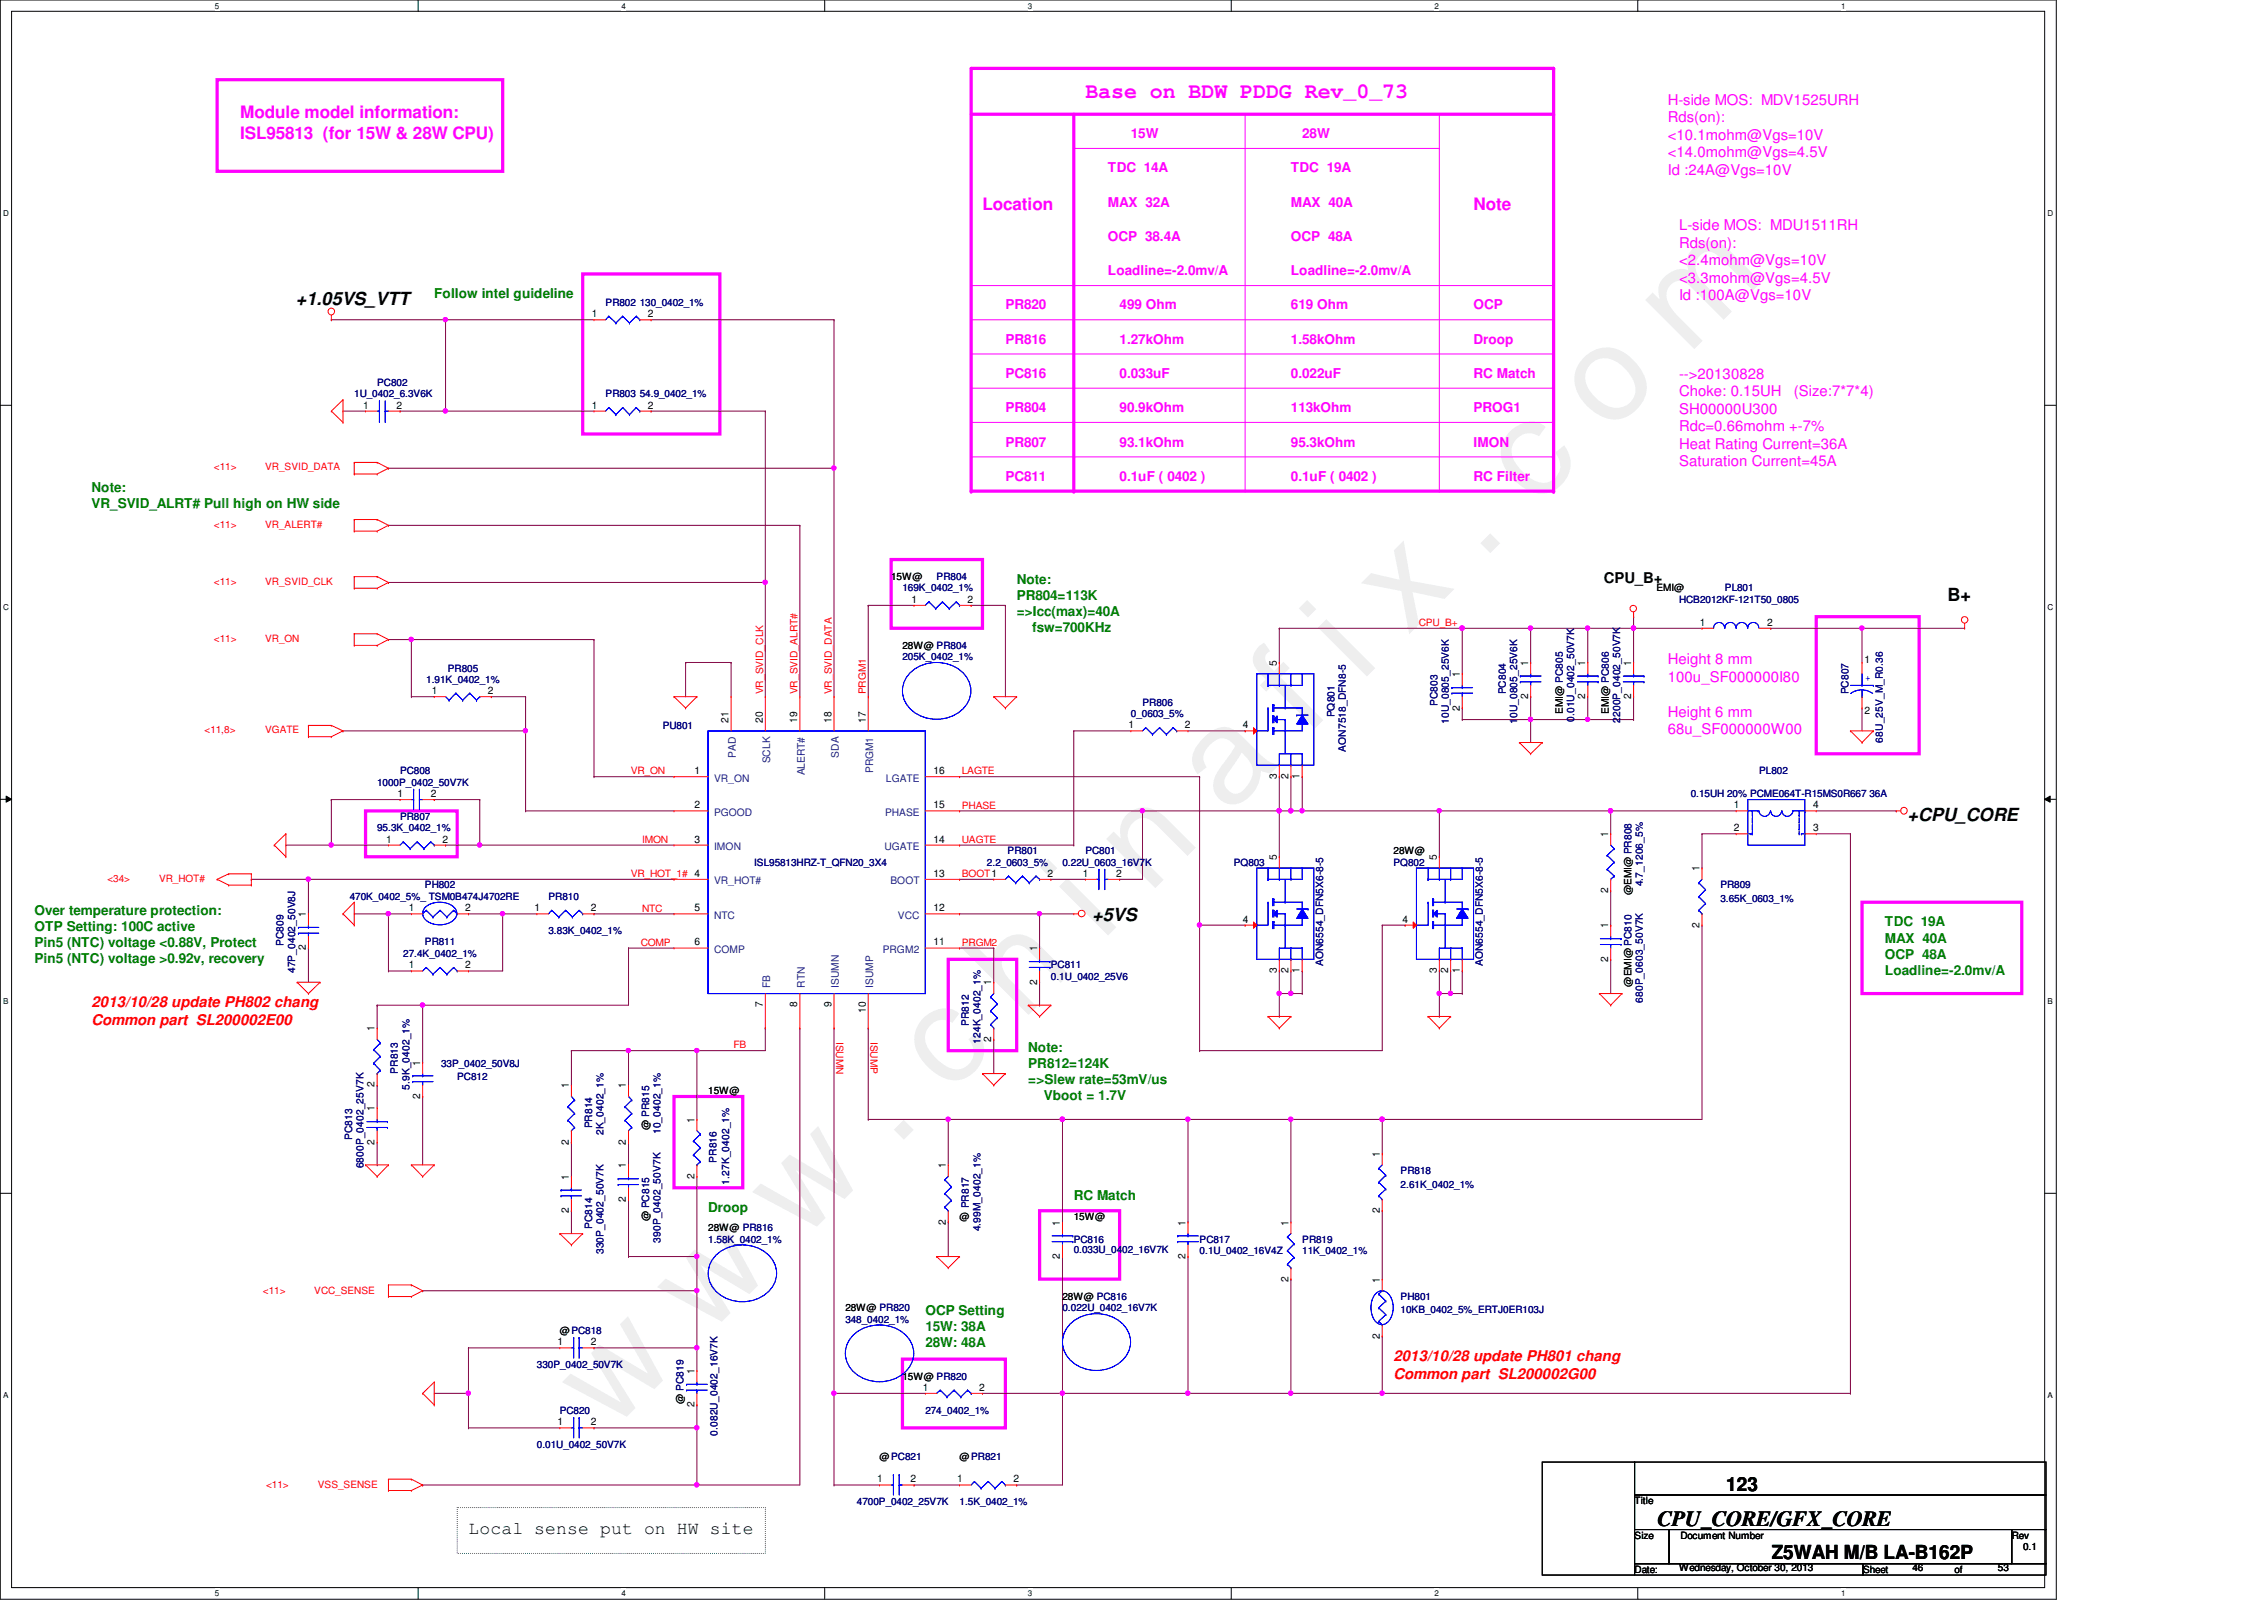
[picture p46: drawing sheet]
<svg xmlns="http://www.w3.org/2000/svg" width="297mm" height="210mm" viewBox="0 0 297 210" stroke-linecap="round" stroke-linejoin="round" font-family="sans-serif">
<defs><g id="words">
<text font-size="17.6" fill="#f0f" x="80.1" y="188" transform="rotate(-45 80.1 188)">w w w . c h i n a f i x . c o m</text>
<text font-size="2.8" fill="#f0f" x="142.4" y="12.8">Base on BDW PDDG Rev_0_73</text>
<text font-size="2.8" x="217.5" y="200.2">CPU_CORE/GFX_CORE</text>
<g font-size="2.5">
<text x="226.5" y="195.5">123</text>
<text x="232.4" y="204.5">Z5WAH M/B LA-B162P</text>
</g>
<g font-size="2.4">
<text x="38.8" y="40">+1.05VS_VTT</text>
<text x="255.5" y="78.8">B+</text>
<text x="250.3" y="107.7">+CPU_CORE</text>
<text x="143.3" y="120.9">+5VS</text>
<text x="61.5" y="201.2">Local sense put on HW site</text>
</g>
<g font-size="2.2" fill="#f0f">
<text x="31.5" y="15.5">Module model information:</text>
<text x="31.5" y="18.2">ISL95813 (for 15W &amp; 28W CPU)</text>
<text x="128.9" y="27.5">Location</text>
<text x="193.3" y="27.5">Note</text>
</g>
<g font-size="1.9" fill="#f0f">
<text x="218.8" y="13.8">H-side MOS: MDV1525URH</text>
<text x="218.8" y="16">Rds(on):</text>
<text x="218.8" y="18.3">&lt;10.1mohm@Vgs=10V</text>
<text x="218.8" y="20.6">&lt;14.0mohm@Vgs=4.5V</text>
<text x="218.8" y="22.9">Id :24A@Vgs=10V</text>
<text x="220.3" y="30.2">L-side MOS: MDU1511RH</text>
<text x="220.3" y="32.5">Rds(on):</text>
<text x="220.3" y="34.8">&lt;2.4mohm@Vgs=10V</text>
<text x="220.3" y="37.1">&lt;3.3mohm@Vgs=4.5V</text>
<text x="220.3" y="39.4">Id :100A@Vgs=10V</text>
<text x="220.3" y="49.7">--&gt;20130828</text>
<text x="220.3" y="52">Choke: 0.15UH</text>
<text x="235.4" y="52">(Size:7*7*4)</text>
<text x="220.3" y="54.3">SH00000U300</text>
<text x="220.3" y="56.6">Rdc=0.66mohm +-7%</text>
<text x="220.3" y="58.8">Heat Rating Current=36A</text>
<text x="220.3" y="61.1">Saturation Current=45A</text>
<text x="218.8" y="87.2">Height 8 mm</text>
<text x="218.8" y="89.5">100u_SF000000I80</text>
<text x="218.8" y="94">Height 6 mm</text>
<text x="218.8" y="96.3">68u_SF000000W00</text>
</g>
<text font-size="1.9" x="210.4" y="76.5">CPU_B+</text>
<g font-size="1.9" fill="#f00">
<text x="12" y="132.1">2013/10/28 update PH802 chang</text>
<text x="12" y="134.4">Common part SL200002E00</text>
<text x="182.8" y="178.6">2013/10/28 update PH801 chang</text>
<text x="182.8" y="180.9">Common part SL200002G00</text>
</g>
<g font-size="1.8" fill="#f0f">
<text x="145.4" y="22.6">TDC 14A</text>
<text x="148.4" y="18.1">15W</text>
<text x="169.4" y="22.6">TDC 19A</text>
<text x="170.9" y="18.1">28W</text>
<text x="145.4" y="27.1">MAX 32A</text>
<text x="169.4" y="27.1">MAX 40A</text>
<text x="145.4" y="31.6">OCP 38.4A</text>
<text x="169.4" y="31.6">OCP 48A</text>
<text x="131.9" y="40.6">PR820</text>
<text x="145.4" y="36.1">Loadline=-2.0mv/A</text>
<text x="146.9" y="40.6">499 Ohm</text>
<text x="169.4" y="40.6">619 Ohm</text>
<text x="169.4" y="36.1">Loadline=-2.0mv/A</text>
<text x="193.3" y="40.6">OCP</text>
<text x="131.9" y="45.1">PR816</text>
<text x="146.9" y="45.1">1.27kOhm</text>
<text x="169.4" y="45.1">1.58kOhm</text>
<text x="193.3" y="45.1">Droop</text>
<text x="131.9" y="49.6">PC816</text>
<text x="146.9" y="49.6">0.033uF</text>
<text x="169.4" y="49.6">0.022uF</text>
<text x="193.3" y="49.6">RC Match</text>
<text x="131.9" y="54.1">PR804</text>
<text x="131.9" y="58.6">PR807</text>
<text x="146.9" y="54.1">90.9kOhm</text>
<text x="146.9" y="58.6">93.1kOhm</text>
<text x="169.4" y="54.1">113kOhm</text>
<text x="169.4" y="58.6">95.3kOhm</text>
<text x="193.3" y="54.1">PROG1</text>
<text x="193.3" y="58.6">IMON</text>
<text x="131.9" y="63.1">PC811</text>
<text x="146.9" y="63.1">0.1uF ( 0402 )</text>
<text x="169.4" y="63.1">0.1uF ( 0402 )</text>
<text x="193.3" y="63.1">RC Filter</text>
</g>
<g font-size="1.8" fill="#008000">
<text x="57" y="39.1">Follow intel guideline</text>
<text x="12" y="64.6">Note:</text>
<text x="12" y="66.7">VR_SVID_ALRT# Pull high on HW side</text>
<text x="133.4" y="76.6">Note:</text>
<text x="133.4" y="78.7">PR804=113K</text>
<text x="133.4" y="80.8">=&gt;Icc(max)=40A</text>
<text x="135.4" y="82.9">fsw=700KHz</text>
<text x="4.5" y="120">Over temperature protection:</text>
<text x="4.5" y="122.1">OTP Setting: 100C active</text>
<text x="4.5" y="124.2">Pin5 (NTC) voltage &lt;0.88V, Protect</text>
<text x="247.3" y="121.5">TDC 19A</text>
<text x="247.3" y="123.7">MAX 40A</text>
<text x="247.3" y="125.8">OCP 48A</text>
<text x="4.5" y="126.4">Pin5 (NTC) voltage &gt;0.92v, recovery</text>
<text x="247.3" y="127.9">Loadline=-2.0mv/A</text>
<text x="134.9" y="138">Note:</text>
<text x="134.9" y="140.1">PR812=124K</text>
<text x="134.9" y="142.2">=&gt;Slew rate=53mV/us</text>
<text x="136.9" y="144.4">Vboot = 1.7V</text>
<text x="92.9" y="159">Droop</text>
<text x="140.9" y="157.5">RC Match</text>
<text x="121.4" y="172.5">OCP Setting</text>
<text x="121.4" y="174.6">15W: 38A</text>
<text x="121.4" y="176.7">28W: 48A</text>
</g>
<g font-size="1.4">
<text x="77.6" y="41.6">1</text>
<text x="85" y="41.6">2</text>
<text x="47.7" y="53.6">1</text>
<text x="52" y="53.6">2</text>
<text x="77.6" y="53.6">1</text>
<text x="85" y="53.6">2</text>
<text x="119.6" y="79.1">1</text>
<text x="127" y="79.1">2</text>
<text x="223" y="82.1">1</text>
<text x="231.9" y="82.1">2</text>
<text x="167.5" y="87.3" transform="rotate(-90 167.5 87.3)">5</text>
<text x="191.5" y="88.9" transform="rotate(-90 191.5 88.9)">1</text>
<text x="200.5" y="87.3" transform="rotate(-90 200.5 87.3)">1</text>
<text x="208" y="87.3" transform="rotate(-90 208 87.3)">1</text>
<text x="214" y="87.3" transform="rotate(-90 214 87.3)">1</text>
<text x="244.6" y="87">1</text>
<text x="56.6" y="91.1">1</text>
<text x="64" y="91.1">2</text>
<text x="95.6" y="94.8" transform="rotate(-90 95.6 94.8)">21</text>
<text x="100.1" y="94.8" transform="rotate(-90 100.1 94.8)">20</text>
<text x="104.6" y="94.8" transform="rotate(-90 104.6 94.8)">19</text>
<text x="109.1" y="94.8" transform="rotate(-90 109.1 94.8)">18</text>
<text x="113.6" y="94.8" transform="rotate(-90 113.6 94.8)">17</text>
<text x="148.1" y="95.5">1</text>
<text x="155.4" y="95.5">2</text>
<text x="163.1" y="95.5">4</text>
<text x="191.5" y="93.2" transform="rotate(-90 191.5 93.2)">2</text>
<text x="200.5" y="91.7" transform="rotate(-90 200.5 91.7)">2</text>
<text x="208" y="91.7" transform="rotate(-90 208 91.7)">2</text>
<text x="214" y="91.7" transform="rotate(-90 214 91.7)">2</text>
<text x="244.6" y="93.7">2</text>
<text x="91.1" y="101.6">1</text>
<text x="122.5" y="101.6">16</text>
<text x="52.2" y="104.6">1</text>
<text x="56.5" y="104.6">2</text>
<text x="91.1" y="106">2</text>
<text x="122.5" y="106">15</text>
<text x="167.5" y="102.2" transform="rotate(-90 167.5 102.2)">3</text>
<text x="169" y="102.2" transform="rotate(-90 169 102.2)">2</text>
<text x="170.5" y="102.2" transform="rotate(-90 170.5 102.2)">1</text>
<text x="227.5" y="106">1</text>
<text x="237.9" y="106">4</text>
<text x="50.7" y="110.5">1</text>
<text x="58" y="110.5">2</text>
<text x="91.1" y="110.5">3</text>
<text x="122.5" y="110.5">14</text>
<text x="167.5" y="112.8" transform="rotate(-90 167.5 112.8)">5</text>
<text x="188.5" y="112.8" transform="rotate(-90 188.5 112.8)">5</text>
<text x="211" y="109.8" transform="rotate(-90 211 109.8)">1</text>
<text x="227.5" y="109.1">2</text>
<text x="237.9" y="109.1">3</text>
<text x="53.6" y="119.5">1</text>
<text x="61" y="119.5">2</text>
<text x="70.1" y="119.5">1</text>
<text x="77.5" y="119.5">2</text>
<text x="91.1" y="119.5">5</text>
<text x="122.5" y="119.5">12</text>
<text x="122.5" y="115">13</text>
<text x="137.5" y="115">2</text>
<text x="142.1" y="115">1</text>
<text x="146.4" y="115">2</text>
<text x="211" y="117.2" transform="rotate(-90 211 117.2)">2</text>
<text x="223" y="114.3" transform="rotate(-90 223 114.3)">1</text>
<text x="40.1" y="124.7" transform="rotate(-90 40.1 124.7)">2</text>
<text x="40.1" y="120.3" transform="rotate(-90 40.1 120.3)">1</text>
<text x="91.1" y="124">6</text>
<text x="122.5" y="124">11</text>
<text x="136.1" y="124.8" transform="rotate(-90 136.1 124.8)">1</text>
<text x="163.1" y="121">4</text>
<text x="184" y="121">4</text>
<text x="211" y="121.8" transform="rotate(-90 211 121.8)">1</text>
<text x="223" y="121.7" transform="rotate(-90 223 121.7)">2</text>
<text x="53.6" y="127">1</text>
<text x="61" y="127">2</text>
<text x="130" y="129.3" transform="rotate(-90 130 129.3)">1</text>
<text x="136.1" y="129.2" transform="rotate(-90 136.1 129.2)">2</text>
<text x="167.5" y="127.7" transform="rotate(-90 167.5 127.7)">3</text>
<text x="169" y="127.7" transform="rotate(-90 169 127.7)">2</text>
<text x="170.5" y="127.7" transform="rotate(-90 170.5 127.7)">1</text>
<text x="188.5" y="127.7" transform="rotate(-90 188.5 127.7)">3</text>
<text x="190" y="127.7" transform="rotate(-90 190 127.7)">2</text>
<text x="191.5" y="127.7" transform="rotate(-90 191.5 127.7)">1</text>
<text x="211" y="126.2" transform="rotate(-90 211 126.2)">2</text>
<text x="49.1" y="135.3" transform="rotate(-90 49.1 135.3)">1</text>
<text x="100.1" y="132.2" transform="rotate(-90 100.1 132.2)">7</text>
<text x="104.6" y="132.2" transform="rotate(-90 104.6 132.2)">8</text>
<text x="109.1" y="132.2" transform="rotate(-90 109.1 132.2)">9</text>
<text x="113.6" y="132.9" transform="rotate(-90 113.6 132.9)">10</text>
<text x="130" y="136.7" transform="rotate(-90 130 136.7)">2</text>
<text x="49.1" y="142.7" transform="rotate(-90 49.1 142.7)">2</text>
<text x="55.1" y="139.8" transform="rotate(-90 55.1 139.8)">1</text>
<text x="74.6" y="142.8" transform="rotate(-90 74.6 142.8)">1</text>
<text x="82.1" y="142.8" transform="rotate(-90 82.1 142.8)">1</text>
<text x="49.1" y="145.8" transform="rotate(-90 49.1 145.8)">1</text>
<text x="55.1" y="144.2" transform="rotate(-90 55.1 144.2)">2</text>
<text x="91.1" y="147.3" transform="rotate(-90 91.1 147.3)">1</text>
<text x="49.1" y="150.2" transform="rotate(-90 49.1 150.2)">2</text>
<text x="74.6" y="154.8" transform="rotate(-90 74.6 154.8)">1</text>
<text x="74.6" y="150.2" transform="rotate(-90 74.6 150.2)">2</text>
<text x="82.1" y="153.3" transform="rotate(-90 82.1 153.3)">1</text>
<text x="82.1" y="150.2" transform="rotate(-90 82.1 150.2)">2</text>
<text x="91.1" y="154.6" transform="rotate(-90 91.1 154.6)">2</text>
<text x="124.1" y="153.3" transform="rotate(-90 124.1 153.3)">1</text>
<text x="181" y="151.8" transform="rotate(-90 181 151.8)">1</text>
<text x="74.6" y="159.2" transform="rotate(-90 74.6 159.2)">2</text>
<text x="82.1" y="157.6" transform="rotate(-90 82.1 157.6)">2</text>
<text x="124.1" y="160.7" transform="rotate(-90 124.1 160.7)">2</text>
<text x="139.1" y="160.8" transform="rotate(-90 139.1 160.8)">1</text>
<text x="155.5" y="160.8" transform="rotate(-90 155.5 160.8)">1</text>
<text x="169" y="160.8" transform="rotate(-90 169 160.8)">1</text>
<text x="181" y="159.2" transform="rotate(-90 181 159.2)">2</text>
<text x="139.1" y="165.1" transform="rotate(-90 139.1 165.1)">2</text>
<text x="155.5" y="165.1" transform="rotate(-90 155.5 165.1)">2</text>
<text x="169" y="168.1" transform="rotate(-90 169 168.1)">2</text>
<text x="181" y="168.3" transform="rotate(-90 181 168.3)">1</text>
<text x="73.1" y="176.5">1</text>
<text x="77.5" y="176.5">2</text>
<text x="181" y="175.6" transform="rotate(-90 181 175.6)">2</text>
<text x="91.1" y="184.6" transform="rotate(-90 91.1 184.6)">2</text>
<text x="91.1" y="180.3" transform="rotate(-90 91.1 180.3)">1</text>
<text x="121.1" y="182.5">1</text>
<text x="128.5" y="182.5">2</text>
<text x="73.1" y="187">1</text>
<text x="77.5" y="187">2</text>
<text x="115.1" y="194.5">1</text>
<text x="119.5" y="194.5">2</text>
<text x="125.6" y="194.5">1</text>
<text x="133" y="194.5">2</text>
</g>
<g font-size="1.4" fill="#004080">
<text x="96.6" y="99.4" transform="rotate(-90 96.6 99.4)">PAD</text>
<text x="101" y="100.2" transform="rotate(-90 101 100.2)">SCLK</text>
<text x="105.6" y="101.7" transform="rotate(-90 105.6 101.7)">ALERT#</text>
<text x="110.1" y="99.4" transform="rotate(-90 110.1 99.4)">SDA</text>
<text x="114.6" y="101.4" transform="rotate(-90 114.6 101.4)">PRGM1</text>
<text x="93.7" y="102.5">VR_ON</text>
<text x="93.7" y="107">PGOOD</text>
<text x="116.1" y="107">PHASE</text>
<text x="116.2" y="102.5">LGATE</text>
<text x="93.7" y="111.5">IMON</text>
<text x="116" y="111.5">UGATE</text>
<text x="93.7" y="116">VR_HOT#</text>
<text x="116.8" y="116">BOOT</text>
<text x="93.7" y="120.5">NTC</text>
<text x="93.7" y="125">COMP</text>
<text x="115.8" y="125">PRGM2</text>
<text x="117.8" y="120.5">VCC</text>
<text x="101" y="129.6" transform="rotate(-90 101 129.6)">FB</text>
<text x="105.6" y="129.6" transform="rotate(-90 105.6 129.6)">RTN</text>
<text x="110.1" y="129.6" transform="rotate(-90 110.1 129.6)">ISUMN</text>
<text x="114.6" y="129.6" transform="rotate(-90 114.6 129.6)">ISUMP</text>
</g>
<g font-size="1.3" fill="#000080">
<text x="79.5" y="40.1">PR802 130_0402_1%</text>
<text x="46.5" y="52.1">1U_0402_6.3V6K</text>
<text x="49.5" y="50.6">PC802</text>
<text x="79.5" y="52.1">PR803 54.9_0402_1%</text>
<text x="118.4" y="77.6">169K_0402_1%</text>
<text x="122.9" y="76.1">PR804</text>
<text x="226.3" y="77.6">PL801</text>
<text x="220.3" y="79.1">HCB2012KF-121T50_0805</text>
<text x="55.9" y="89.6">1.91K_0402_1%</text>
<text x="58.8" y="88.1">PR805</text>
<text x="118.4" y="86.6">205K_0402_1%</text>
<text x="86.9" y="95.6">PU801</text>
<text x="148.4" y="94.1">0_0603_5%</text>
<text x="149.9" y="92.6">PR806</text>
<text x="175.1" y="94.1" transform="rotate(-90 175.1 94.1)">PQ801</text>
<text x="188.6" y="92.6" transform="rotate(-90 188.6 92.6)">PC803</text>
<text x="190.1" y="95" transform="rotate(-90 190.1 95)">10U_0805_25V6K</text>
<text x="197.6" y="91.1" transform="rotate(-90 197.6 91.1)">PC804</text>
<text x="199" y="95" transform="rotate(-90 199 95)">10U_0805_25V6K</text>
<text x="206.5" y="94.7" transform="rotate(-90 206.5 94.7)">0.01U_0402_50V7K</text>
<text x="212.6" y="94.8" transform="rotate(-90 212.6 94.8)">2200P_0402_50V7K</text>
<text x="242.5" y="91.1" transform="rotate(-90 242.5 91.1)">PC807</text>
<text x="52.5" y="101.6">PC808</text>
<text x="176.6" y="98.6" transform="rotate(-90 176.6 98.6)">AON7518_DFN8-5</text>
<text x="230.8" y="101.6">PL802</text>
<text x="247" y="97.4" transform="rotate(-90 247 97.4)">68U_25V_M_R0.36</text>
<text x="49.5" y="103.1">1000P_0402_50V7K</text>
<text x="52.5" y="107.6">PR807</text>
<text x="221.8" y="104.6">0.15UH 20% PCME064T-R15MS0R667 36A</text>
<text x="49.5" y="109.1">95.3K_0402_1%</text>
<text x="98.9" y="113.6">ISL95813HRZ-T_QFN20_3X4</text>
<text x="129.5" y="113.6">2.2_0603_5%</text>
<text x="132.2" y="112.1">PR801</text>
<text x="139.4" y="113.6">0.22U_0603_16V7K</text>
<text x="142.4" y="112.1">PC801</text>
<text x="161.9" y="113.6">PQ803</text>
<text x="182.8" y="113.6">PQ802</text>
<text x="45.9" y="118.1">470K_0402_5%_ TSM0B474J4702RE</text>
<text x="55.7" y="116.5">PH802</text>
<text x="72" y="118.1">PR810</text>
<text x="215.6" y="116.3" transform="rotate(-90 215.6 116.3)">4.7_1206_5%</text>
<text x="225.7" y="116.5">PR809</text>
<text x="225.7" y="118.4">3.65K_0603_1%</text>
<text x="37.2" y="124.1" transform="rotate(-90 37.2 124.1)">PC809</text>
<text x="52.9" y="125.6">27.4K_0402_1%</text>
<text x="55.7" y="124">PR811</text>
<text x="72" y="122.6">3.83K_0402_1%</text>
<text x="38.7" y="127.7" transform="rotate(-90 38.7 127.7)">47P_0402_50V8J</text>
<text x="137.9" y="127">PC811</text>
<text x="137.9" y="128.6">0.1U_0402_25V6</text>
<text x="173.6" y="126.7" transform="rotate(-90 173.6 126.7)">AON6554_DFN5X6-8-5</text>
<text x="194.6" y="126.7" transform="rotate(-90 194.6 126.7)">AON6554_DFN5X6-8-5</text>
<text x="215.6" y="131.6" transform="rotate(-90 215.6 131.6)">680P_0603_50V7K</text>
<text x="127.1" y="134.6" transform="rotate(-90 127.1 134.6)">PR812</text>
<text x="128.6" y="136.9" transform="rotate(-90 128.6 136.9)">124K_0402_1%</text>
<text x="52.2" y="140.8" transform="rotate(-90 52.2 140.8)">PR813</text>
<text x="53.7" y="143" transform="rotate(-90 53.7 143)">5.9K_0402_1%</text>
<text x="57.9" y="140">33P_0402_50V8J</text>
<text x="60" y="141.7">PC812</text>
<text x="46.2" y="149.6" transform="rotate(-90 46.2 149.6)">PC813</text>
<text x="77.7" y="148" transform="rotate(-90 77.7 148)">PR814</text>
<text x="79.2" y="148.9" transform="rotate(-90 79.2 148.9)">2K_0402_1%</text>
<text x="86.7" y="148.8" transform="rotate(-90 86.7 148.8)">10_0402_1%</text>
<text x="47.7" y="153.3" transform="rotate(-90 47.7 153.3)">6800P_0402_25V7K</text>
<text x="94" y="152.5" transform="rotate(-90 94 152.5)">PR816</text>
<text x="95.7" y="155.4" transform="rotate(-90 95.7 155.4)">1.27K_0402_1%</text>
<text x="183.8" y="154">PR818</text>
<text x="183.8" y="155.8">2.61K_0402_1%</text>
<text x="77.7" y="161.2" transform="rotate(-90 77.7 161.2)">PC814</text>
<text x="127.1" y="158.5" transform="rotate(-90 127.1 158.5)">PR817</text>
<text x="128.6" y="161.5" transform="rotate(-90 128.6 161.5)">4.99M_0402_1%</text>
<text x="79.2" y="164.5" transform="rotate(-90 79.2 164.5)">330P_0402_50V7K</text>
<text x="86.7" y="163" transform="rotate(-90 86.7 163)">390P_0402_50V7K</text>
<text x="92.9" y="163">1.58K_0402_1%</text>
<text x="140.9" y="163">PC816</text>
<text x="140.9" y="164.4">0.033U_0402_16V7K</text>
<text x="157.4" y="163">PC817</text>
<text x="157.4" y="164.5">0.1U_0402_16V4Z</text>
<text x="170.9" y="163">PR819</text>
<text x="170.9" y="164.5">11K_0402_1%</text>
<text x="110.9" y="173.5">348_0402_1%</text>
<text x="139.4" y="172">0.022U_0402_16V7K</text>
<text x="183.8" y="170.5">PH801</text>
<text x="183.8" y="172.3">10KB_0402_5%_ERTJ0ER103J</text>
<text x="70.4" y="179.5">330P_0402_50V7K</text>
<text x="73.4" y="185.5">PC820</text>
<text x="121.4" y="185.5">274_0402_1%</text>
<text x="70.4" y="190">0.01U_0402_50V7K</text>
<text x="94.1" y="188.3" transform="rotate(-90 94.1 188.3)">0.082U_0402_16V7K</text>
<text x="112.4" y="197.5">4700P_0402_25V7K</text>
<text x="125.9" y="197.5">1.5K_0402_1%</text>
</g>
<g font-size="1.3" fill="#f00">
<text x="28.1" y="61.7">&lt;11&gt;</text>
<text x="34.8" y="61.7">VR_SVID_DATA</text>
<text x="28.1" y="69.2">&lt;11&gt;</text>
<text x="34.8" y="69.2">VR_ALERT#</text>
<text x="28.1" y="76.7">&lt;11&gt;</text>
<text x="34.8" y="76.7">VR_SVID_CLK</text>
<text x="186.1" y="82.1">CPU_B+</text>
<text x="28.1" y="84.2">&lt;11&gt;</text>
<text x="34.8" y="84.2">VR_ON</text>
<text x="100.1" y="91.1" transform="rotate(-90 100.1 91.1)">VR_SVID_CLK</text>
<text x="104.6" y="91.1" transform="rotate(-90 104.6 91.1)">VR_SVID_ALRT#</text>
<text x="109.1" y="91.1" transform="rotate(-90 109.1 91.1)">VR_SVID_DATA</text>
<text x="113.6" y="91.1" transform="rotate(-90 113.6 91.1)">PRGM1</text>
<text x="26.8" y="96.2">&lt;11,8&gt;</text>
<text x="34.8" y="96.2">VGATE</text>
<text x="82.8" y="101.6">VR_ON</text>
<text x="126.2" y="101.6">LAGTE</text>
<text x="126.2" y="106.1">PHASE</text>
<text x="84.2" y="110.6">IMON</text>
<text x="126.2" y="110.6">UAGTE</text>
<text x="14.1" y="115.7">&lt;34&gt;</text>
<text x="20.9" y="115.7">VR_HOT#</text>
<text x="82.8" y="115.1">VR_HOT_1# 4</text>
<text x="84.2" y="119.6">NTC</text>
<text x="126.2" y="115.1">BOOT1</text>
<text x="84.1" y="124.1">COMP</text>
<text x="126.2" y="124.1">PRGM2</text>
<text x="96.2" y="137.5">FB</text>
<text x="109.7" y="136.7" transform="rotate(90 109.7 136.7)">ISUMN</text>
<text x="114.2" y="136.7" transform="rotate(90 114.2 136.7)">ISUMP</text>
<text x="34.5" y="169.8">&lt;11&gt;</text>
<text x="41.2" y="169.8">VCC_SENSE</text>
<text x="34.9" y="195.2">&lt;11&gt;</text>
<text x="41.7" y="195.2">VSS_SENSE</text>
</g>
<g font-size="1.3">
<text x="116.9" y="76.1">15W@</text>
<text x="217.3" y="77.6">EMI@</text>
<text x="118.4" y="85.1">28W@ PR804</text>
<text x="205.1" y="93.6" transform="rotate(-90 205.1 93.6)">EMI@ PC805</text>
<text x="211.1" y="93.6" transform="rotate(-90 211.1 93.6)">EMI@ PC806</text>
<text x="182.8" y="112.1">28W@</text>
<text x="214" y="117.5" transform="rotate(-90 214 117.5)">@EMI@ PR808</text>
<text x="214" y="129.5" transform="rotate(-90 214 129.5)">@EMI@ PC810</text>
<text x="92.9" y="143.6">15W@</text>
<text x="85.2" y="148.2" transform="rotate(-90 85.2 148.2)">@ PR815</text>
<text x="85.2" y="160.2" transform="rotate(-90 85.2 160.2)">@ PC815</text>
<text x="92.9" y="161.5">28W@ PR816</text>
<text x="125.9" y="160">@</text>
<text x="140.9" y="160">15W@</text>
<text x="110.9" y="172">28W@ PR820</text>
<text x="139.4" y="170.5">28W@ PC816</text>
<text x="73.4" y="175">@PC818</text>
<text x="89.7" y="184.1" transform="rotate(-90 89.7 184.1)">@ PC819</text>
<text x="118.4" y="181">15W@ PR820</text>
<text x="115.4" y="191.5">@PC821</text>
<text x="125.9" y="191.5">@PR821</text>
<text x="214.5" y="197.3">Title</text>
<text x="214.5" y="201.8">Size</text>
<text x="220.5" y="201.8">Document Number</text>
<text x="263.9" y="201.8">Rev</text>
<text x="265.4" y="203.3">0.1</text>
<text x="214.5" y="206.3">Date:</text>
<text x="220.3" y="206.2">Wednesday, October 30, 2013</text>
<text x="244.4" y="206.3">Sheet</text>
<text x="250.9" y="206.2">46</text>
<text x="256.5" y="206.3">of</text>
<text x="262.1" y="206.2">53</text>
</g>
<text font-size="1.3" fill="#00f" x="244.7" y="89.3">+</text>
<g font-size="1.1">
<text x="28.2" y="1.1">5</text>
<text x="81.5" y="1.1">4</text>
<text x="134.9" y="1.1">3</text>
<text x="188.2" y="1.1">2</text>
<text x="241.6" y="1.1">1</text>
<text x=".4" y="28.3">D</text>
<text x="268.6" y="28.3">D</text>
<text x=".4" y="80">C</text>
<text x="268.6" y="80">C</text>
<text x=".4" y="131.7">B</text>
<text x="268.6" y="131.7">B</text>
<text x=".4" y="183.3">A</text>
<text x="268.6" y="183.3">A</text>
<text x="28.2" y="209.4">5</text>
<text x="81.5" y="209.4">4</text>
<text x="134.9" y="209.4">3</text>
<text x="188.2" y="209.4">2</text>
<text x="241.6" y="209.4">1</text>
</g>
</g></defs>
<path d="M0 0h269.8v209.8h-269.8zM1.5 1.5h266.8v206.8h-266.8z" fill="none" stroke="#000" stroke-width=".13"/>
<g fill="#fff">
<path d="M28.2 .2h.6v1.2h-.6z"/>
<path d="M28.2 208.4h.6v1.2h-.6z"/>
</g>
<path d="M54.9 0v1.5M54.9 208.3v1.5" fill="none" stroke="#000" stroke-width=".13"/>
<g fill="#fff">
<path d="M81.5 .2h.6v1.2h-.6z"/>
<path d="M81.5 208.4h.6v1.2h-.6z"/>
</g>
<path d="M108.2 0v1.5M108.2 208.3v1.5" fill="none" stroke="#000" stroke-width=".13"/>
<g fill="#fff">
<path d="M134.9 .2h.6v1.2h-.6z"/>
<path d="M134.9 208.4h.6v1.2h-.6z"/>
</g>
<path d="M161.5 0v1.5M161.5 208.3v1.5" fill="none" stroke="#000" stroke-width=".13"/>
<g fill="#fff">
<path d="M188.2 .2h.6v1.2h-.6z"/>
<path d="M188.2 208.4h.6v1.2h-.6z"/>
</g>
<path d="M214.9 0v1.5M214.9 208.3v1.5" fill="none" stroke="#000" stroke-width=".13"/>
<g fill="#fff">
<path d="M241.6 .2h.5v1.2h-.5z"/>
<path d="M241.6 208.4h.5v1.2h-.5z"/>
<path d="M.4 27.3h.8v1.2h-.8z"/>
<path d="M268.6 27.3h.8v1.2h-.8z"/>
<path d="M.4 79h.8v1.2h-.8z"/>
<path d="M268.6 79h.8v1.2h-.8z"/>
</g>
<path d="M0 53.2h1.5M268.3 53.2h1.4" fill="none" stroke="#000" stroke-width=".13"/>
<g fill="#fff">
<path d="M.4 130.7h.7v1.2h-.7z"/>
<path d="M268.6 130.7h.8v1.2h-.8z"/>
</g>
<path d="M0 104.9h1.5M.8 104.4l.7 .5-.7 .3zM268.3 104.9l.7-.5v.8zM268.3 104.9h1.4" fill="none" stroke="#000" stroke-width=".13"/>
<path d="M.8 104.4l.7 .5-.7 .3zM268.3 104.9l.7-.5v.8z" fill="#000"/>
<g fill="#fff">
<path d="M.4 182.4h.7v1.2h-.7z"/>
<path d="M268.6 182.4h.8v1.2h-.8z"/>
</g>
<path d="M0 156.5h1.5M268.3 156.5h1.4" fill="none" stroke="#000" stroke-width=".13"/>
<path d="M60 197.8h40.4v6h-40.4z" fill="none" stroke="#000" stroke-width=".13" stroke-dasharray="0 .3"/>
<path d="M28.5 10.5h37.5v12h-37.5zM127.4 15h76.4M140.9 15v49.4M127.4 64.4h76.4" fill="none" stroke="#f0f" stroke-width=".42"/>
<path d="M140.9 19.5h47.9M163.4 15v49.4M188.8 19.5h.1M188.8 15v49.4M127.4 59.9h76.4M127.4 55.4h76.4" fill="none" stroke="#f0f" stroke-width=".13"/>
<circle cx="203.8" cy="15" r=".21" fill="#f0f"/>
<path d="M127.4 9h76.4v55.4" fill="none" stroke="#f0f" stroke-width=".42"/>
<path d="M127.4 37.5h76.4M127.4 42h76.4M127.4 46.4h76.4M127.4 50.9h76.4" fill="none" stroke="#f0f" stroke-width=".13"/>
<circle cx="203.8" cy="9" r=".21" fill="#f0f"/>
<path d="M127.4 9v55.4M238.3 80.9h13.5v18h-13.5zM48 106.4h12v6h-12zM244.3 118.4h21v11.9h-21z" fill="none" stroke="#f0f" stroke-width=".42"/>
<path d="M66 119.9h.1M66 119.9v7.5" fill="none" stroke="#800040" stroke-width=".13"/>
<circle cx="65.9" cy="119.9" r=".29" fill="#f0f"/>
<circle cx="65.9" cy="119.9" r=".29" fill="none" stroke="#f0f" stroke-width=".13"/>
<path d="M51 119.9h.1M51 119.9v7.5M61.5 127.4h.1M61.5 127.4h4.5" fill="none" stroke="#800040" stroke-width=".13"/>
<circle cx="50.9" cy="119.9" r=".29" fill="#f0f"/>
<circle cx="50.9" cy="119.9" r=".29" fill="none" stroke="#f0f" stroke-width=".13"/>
<g fill="none" stroke="#800040" stroke-width=".13">
<path d="M244.3 82.4h.1M244.3 82.4h13.5M40.5 115.4h.1M40.5 115.4v4.5M40.5 115.4h47.9M51 119.9h.1M51 119.9h3M61.5 119.9h.1M61.5 119.9h4.5M40.5 124.4h.1M40.5 124.4v4.5M51 127.4h.1"/>
<path d="M51 127.4h3"/>
</g>
<circle cx="40.4" cy="115.3" r=".29" fill="#f0f"/>
<circle cx="40.4" cy="115.3" r=".29" fill="none" stroke="#f0f" stroke-width=".13"/>
<path d="M43.5 42h.1M43.5 42h34.4M58.5 42h.1M58.5 53.9h.1M58.5 53.9h19.4M58.5 42v11.9M51 76.4h.1M51 68.9h.1M51 61.4h.1M51 61.4h58.4v30M51 76.4h49.4M51 68.9h53.9" fill="none" stroke="#800040" stroke-width=".13"/>
<circle cx="58.4" cy="53.9" r=".29" fill="#f0f"/>
<circle cx="58.4" cy="53.9" r=".29" fill="none" stroke="#f0f" stroke-width=".13"/>
<circle cx="58.4" cy="41.9" r=".29" fill="#f0f"/>
<circle cx="58.4" cy="41.9" r=".29" fill="none" stroke="#f0f" stroke-width=".13"/>
<path d="M45 95.9h.1M45 95.9h24M64.5 91.4h.1M64.5 91.4h4.5M62.9 110.9h.1M62.9 110.9h25.5" fill="none" stroke="#800040" stroke-width=".13"/>
<circle cx="62.9" cy="110.8" r=".29" fill="#f0f"/>
<circle cx="62.9" cy="110.8" r=".29" fill="none" stroke="#f0f" stroke-width=".13"/>
<path d="M43.5 110.9h.1M43.5 110.9h7.5M57 104.9h.1M57 104.9h5.9M58.5 110.9h.1M62.9 104.9h.1M62.9 104.9v6h-4.4" fill="none" stroke="#800040" stroke-width=".13"/>
<circle cx="43.4" cy="110.8" r=".29" fill="#f0f"/>
<circle cx="43.4" cy="110.8" r=".29" fill="none" stroke="#f0f" stroke-width=".13"/>
<path d="M43.5 104.9h.1M43.5 104.9h9M43.5 104.9v6M55.5 131.9h.1M55.5 131.9v7.5M55.5 143.8h.1M55.5 143.8v9" fill="none" stroke="#800040" stroke-width=".13"/>
<circle cx="55.4" cy="131.8" r=".29" fill="#f0f"/>
<circle cx="55.4" cy="131.8" r=".29" fill="none" stroke="#f0f" stroke-width=".13"/>
<path d="M49.5 131.9h.1M49.5 131.9h6M49.5 131.9v3M61.5 176.8h.1M61.5 176.8h11.9M61.5 176.8v6h-4.5M57 182.8h.1M61.5 187.3h.1M61.5 187.3h11.9" fill="none" stroke="#800040" stroke-width=".13"/>
<circle cx="61.4" cy="182.8" r=".29" fill="#f0f"/>
<circle cx="61.4" cy="182.8" r=".29" fill="none" stroke="#f0f" stroke-width=".13"/>
<path d="M55.5 194.8h.1M61.5 182.8h.1M61.5 182.8v4.5M91.4 187.3v7.5h-35.9" fill="none" stroke="#800040" stroke-width=".13"/>
<circle cx="91.4" cy="194.8" r=".29" fill="#f0f"/>
<circle cx="91.4" cy="194.8" r=".29" fill="none" stroke="#f0f" stroke-width=".13"/>
<g fill="none" stroke="#800040" stroke-width=".13">
<path d="M45 53.9h.1M45 53.9h3M52.5 53.9h.1M52.5 53.9h6M54 83.9h.1M54 83.9h23.9M37.5 110.9h.1M37.5 110.9h6M46.5 119.9h.1M46.5 119.9h4.5M66 119.9h.1M66 119.9h4.4"/>
<path d="M181.4 146.9h41.9M55.5 169.3h.1M55.5 169.3h35.9M91.4 194.8h.1M91.4 194.8h13.5M181.4 182.8h61.4"/>
</g>
<circle cx="53.9" cy="83.9" r=".29" fill="#f0f"/>
<circle cx="53.9" cy="83.9" r=".29" fill="none" stroke="#f0f" stroke-width=".13"/>
<g fill="none" stroke="#800040" stroke-width=".13">
<path d="M232.3 82.4h12M244.3 82.4h.1M244.3 82.4v4.5M33 115.4h.1M33 115.4h7.5M125.9 101.9h31.5M55.5 131.9h.1M55.5 131.9h27M104.9 134.9v59.9M109.4 134.9v59.9M49.5 142.4h.1M49.5 152.8h.1"/>
<path d="M49.5 142.4v2.9M49.5 149.9v2.9M109.4 194.8h.1M109.4 194.8h6M119.9 194.8h.1M119.9 194.8h6M133.4 194.8h.1M139.4 182.8v12h-6"/>
</g>
<circle cx="244.3" cy="82.4" r=".29" fill="#f0f"/>
<circle cx="244.3" cy="82.4" r=".29" fill="none" stroke="#f0f" stroke-width=".13"/>
<g fill="none" stroke="#800040" stroke-width=".13">
<path d="M51 83.9h.1M51 83.9h3M54 91.4h.1M54 83.9h.1M54 91.4h3M54 83.9v7.5M244.3 92.9h.1M244.3 92.9v3M238.3 106.4h10.5M238.3 109.4h4.5M242.8 109.4h.1M242.8 109.4v73.4"/>
<path d="M248.8 106.4h.1M242.8 182.8h.1"/>
</g>
<g fill="none" stroke="#f00" stroke-width=".13">
<path d="M43.5 53.9h.1M43.5 42h.1M43.5 53.9l1.5 1.5M43.5 41.4v.6M45 55.4h.1M45 52.5h.1M45 52.5v2.9M45 52.5l-1.5 1.4M48 53.9h.1M48 53.9h1.5M51 53.9h1.5M52.5 53.9h.1"/>
<path d="M46.5 62.2h.1M46.5 60.7h.1M46.5 69.7h.1M46.5 68.2h.1M46.5 77.2h.1M46.5 75.6h.1M46.5 62.2h3M46.5 60.7v1.5M46.5 68.2v1.5M46.5 75.6v1.6M46.5 60.7h3M46.5 69.7h3"/>
<path d="M46.5 68.2h3M46.5 77.2h3M46.5 75.6h3M49.5 62.2h.1M49.5 60.7h.1M49.5 69.7h.1M49.5 68.2h.1M49.5 77.2h.1M49.5 75.6h.1M49.5 60.7l1.5 .7M49.5 68.2l1.5 .7M49.5 75.6l1.5 .8"/>
<path d="M51 61.4h.1M51 68.9h.1M51 76.4h.1M51 61.4l-1.5 .8M51 68.9l-1.5 .8M51 76.4l-1.5 .8M40.5 96.6h.1M40.5 95.2h.1M40.5 96.6h3M40.5 95.2v1.4M40.5 95.2h3M43.5 96.6h.1"/>
<path d="M43.5 95.2h.1M43.5 95.2l1.5 .7M45 95.9h.1M45 95.9l-1.5 .7M46.5 84.7h.1M46.5 83.1h.1M46.5 83.1v1.6M46.5 84.7h3M46.5 83.1h3M49.5 84.7h.1M49.5 83.1h.1M49.5 83.1l1.5 .8"/>
<path d="M51 83.9h.1M51 83.9l-1.5 .8M57 91.4h.1M57 91.4h1.5M62.9 91.4h1.6M64.5 91.4h.1M242.8 95.9h.1M242.8 95.9h3M242.8 95.9l1.5 1.5M244.3 97.4h.1M244.3 86.9h.1M244.3 92.9h.1"/>
<path d="M244.3 86.9v1.5M244.3 91.4v1.5M245.8 95.9h.1M245.8 95.9l-1.5 1.5M257.8 82.4h.1M257.8 81.8v.6M28.5 115.4h.1M28.5 115.4l1.5 .7M30 116.1h.1M30 114.6h.1M30 116.1h3M30 114.6h3"/>
<path d="M30 114.6l-1.5 .8M33 116.1h.1M33 114.6h.1M33 114.6v1.5M36 110.9h.1M36 110.9l1.5 1.5M37.5 112.4h.1M37.5 109.4h.1M37.5 109.4v3M37.5 109.4l-1.5 1.5M40.5 119.9h.1M40.5 119.9v1.5"/>
<path d="M45 119.9h.1M45 119.9l1.5 1.5M46.5 118.4h.1M46.5 118.4v3M46.5 118.4l-1.5 1.5M51 110.9h.1M51 110.9h1.5M52.5 104.9h.1M52.5 104.9h1.5M54 119.9h.1M54 119.9h1.5M55.5 104.9h1.5"/>
<path d="M57 104.9h.1M57 110.9h1.5M58.5 110.9h.1M60 119.9h1.5M61.5 119.9h.1M236.8 106.4h1.5M236.8 109.4h1.5M238.3 109.4h.1M238.3 106.4h.1M248.8 106.4h.1M248.8 106.4h.6M39 128.9h.1"/>
<path d="M39 128.9h3M39 128.9l1.5 1.4M40.5 130.3h.1M40.5 124.4h.1M40.5 122.9v1.5M42 128.9h.1M42 128.9l-1.5 1.4M46.5 121.4h.1M49.5 134.9h.1M49.5 134.9v1.5M54 127.4h.1M54 127.4h1.5"/>
<path d="M55.5 139.4h.1M55.5 139.4v1.4M60 127.4h1.5M61.5 127.4h.1M48 152.8h.1M48 152.8h3M48 152.8l1.5 1.5M49.5 154.3h.1M49.5 142.4h.1M49.5 145.3h.1M49.5 149.9h.1M49.5 140.8v1.6"/>
<path d="M49.5 145.3v1.6M49.5 148.3v1.6M51 152.8h.1M51 152.8l-1.5 1.5M54 152.8h.1M54 152.8h3M54 152.8l1.5 1.5M55.5 154.3h.1M55.5 143.8h.1M55.5 142.4v1.4M57 152.8h.1M57 152.8l-1.5 1.5"/>
<path d="M51 168.6h.1M51 170.1h.1M51 168.6h3M51 168.6v1.5M51 170.1h3M54 168.6h.1M54 170.1h.1M54 168.6l1.5 .7M55.5 169.3h.1M55.5 169.3l-1.5 .8M51 194.1h.1M51 195.5h.1"/>
<path d="M51 194.1v1.4M51 194.1h3M51 195.5h3M54 194.1h.1M54 195.5h.1M54 194.1l1.5 .7M55.5 194.8h.1M55.5 182.8h.1M55.5 194.8l-1.5 .7M55.5 182.8l1.5 1.5M57 181.3h.1M57 184.3h.1"/>
<path d="M57 181.3v3M57 181.3l-1.5 1.5M115.4 194.8h.1M115.4 194.8h1.5M118.4 194.8h1.5M119.9 194.8h.1M125.9 194.8h.1M125.9 194.8h1.5M131.9 194.8h1.5M133.4 194.8h.1"/>
<circle cx="43.5" cy="40.9" r=".44"/>
<circle cx="257.8" cy="81.3" r=".43"/>
<circle cx="249.8" cy="106.4" r=".44"/>
</g>
<path d="M202.3 191.8h12.2v14.8h-12.2zM214.5 191.8h53.9v4.3h-53.9zM214.5 196.1h53.9v4.6h-53.9zM214.5 200.7h4.5v4.4h-4.5zM214.5 205.1h29.9v1.5h-29.9zM219 200.7h44.9v4.4h-44.9zM244.4 205.1h24v1.5h-24zM263.9 200.7h4.5v4.4h-4.5z" fill="none" stroke="#000" stroke-width=".13"/>
<g fill="none" stroke="#00f" stroke-width=".13">
<path d="M49.5 53.9h.3M49.8 53.9h.1M49.8 55.3h.1M49.8 52.6v2.7M50.5 55.3h.1M50.5 53.9h.1M50.5 53.9h.5M50.5 52.6v2.7M58.5 91.4l.4 .5M58.9 91.9h.1M59.8 90.9h.1M59.8 90.9l-.9 1"/>
<path d="M59.8 90.9l.9 1M60.7 91.9h.1M61.6 90.9h.1M61.6 90.9l-.9 1M61.6 90.9l.9 1M62.5 91.9h.1M62.9 91.4h.1M62.9 91.4l-.4 .5M92.9 95.9h28.5v34.4h-28.5zM242.8 89.9h3M244.3 89.9h.1M244.3 90.5a2.41 2.41 0 0 1 1.4 .5"/>
<path d="M244.3 90.5a2.34 2.34 0 0 0-1.5 .5M244.3 91.4h.1M244.3 88.4v1.5M244.3 90.5v.9M245.8 89.9h.1M52.9 110.4h.1M52.9 110.4l-.4 .5M52.9 110.4l.9 .9M53.8 111.3h.1M54 104.9h.3M54.3 104.9h.1M54.3 103.5h.1"/>
<path d="M54.3 103.5v2.7M54.7 110.4h.1M54.7 110.4l-.9 .9M54.7 110.4l.9 .9M55 103.5h.1M55 104.9h.1M55 104.9h.5M55 103.5v2.7M55.6 111.3h.1M55.8 119.1a2.97 2.97 0 0 1 3.8 0 1.13 1.13 0 0 1-.3 1.8 2.99 2.99 0 0 1-3.5-.3 1.09 1.09 0 0 1 0-1.5zM55.9 119.4h.1M55.9 119.4l-.4 .5"/>
<path d="M55.9 119.4l.9 .9M56.5 110.4h.1M56.5 110.4l-.9 .9M56.5 110.4l.5 .5M57 110.9h.1M57.7 119.4h.1M57.7 119.4l-.9 .9M57.7 119.4l.9 .9M59.5 119.4h.1M59.5 119.4l-.9 .9M59.5 119.4l.5 .5M60 119.9h.1"/>
<path d="M39.2 122.4h.1M39.2 121.7h.1M39.2 122.4h2.6M39.2 121.7h2.6M40.5 121.7h.1M40.5 122.4h.1M40.5 121.4v.3M40.5 122.4v.5M49 137.7h.1M49 139.5h.1M49 137.7l.9 .9M49 139.5l.9 .9"/>
<path d="M49.5 136.4l.4 .4M49.9 136.8h.1M49.9 138.6h.1M49.9 136.8l-.9 .9M49.9 138.6l-.9 .9M55.9 126.9h.1M55.9 126.9l-.4 .5M55.9 126.9l.9 .9M56.8 120.3h.1M56.8 127.8h.1M57.7 126.9h.1M57.7 126.9l-.9 .9"/>
<path d="M57.7 126.9l.9 .9M58.6 120.3h.1M58.6 127.8h.1M59.5 126.9h.1M59.5 126.9l-.9 .9M59.5 126.9l.5 .5M60 127.4h.1M48.1 147.9h2.7M48.1 147.2h2.7M49.5 140.8h.1M49.5 147.2h.1M49.5 147.9h.1"/>
<path d="M49.5 146.9v.3M49.5 147.9v.4M49.9 140.4h.1M49.9 140.4l-.4 .4M50.8 147.9h.1M50.8 147.2h.1M54.1 141.9h.1M54.1 141.1h.1M54.1 141.9h2.7M54.1 141.1h2.7M55.5 141.1h.1M55.5 141.9h.1"/>
<path d="M55.5 140.8v.3M55.5 141.9v.5M116.9 194.8h.3M117.2 194.8h.1M117.2 193.5v2.6M118 194.8h.1M118 194.8h.4M118 193.5v2.6M127.8 194.4h.1M127.8 194.4l-.4 .4M127.8 194.4l.9 .8M128.7 195.2h.1"/>
<path d="M129.7 194.4h.1M129.7 194.4l-1 .8M129.7 194.4l.9 .8M130.6 195.2h.1M131.4 194.4h.1M131.4 194.4l-.8 .8M131.4 194.4l.5 .4M131.9 194.8h.1"/>
</g>
<circle cx="65.9" cy="119.9" r=".29" fill="#f0f"/>
<circle cx="65.9" cy="119.9" r=".29" fill="none" stroke="#f0f" stroke-width=".13"/>
<circle cx="50.9" cy="119.9" r=".29" fill="#f0f"/>
<circle cx="50.9" cy="119.9" r=".29" fill="none" stroke="#f0f" stroke-width=".13"/>
<circle cx="40.4" cy="115.3" r=".29" fill="#f0f"/>
<circle cx="40.4" cy="115.3" r=".29" fill="none" stroke="#f0f" stroke-width=".13"/>
<circle cx="58.4" cy="53.9" r=".29" fill="#f0f"/>
<circle cx="58.4" cy="53.9" r=".29" fill="none" stroke="#f0f" stroke-width=".13"/>
<circle cx="58.4" cy="41.9" r=".29" fill="#f0f"/>
<circle cx="58.4" cy="41.9" r=".29" fill="none" stroke="#f0f" stroke-width=".13"/>
<circle cx="62.9" cy="110.8" r=".29" fill="#f0f"/>
<circle cx="62.9" cy="110.8" r=".29" fill="none" stroke="#f0f" stroke-width=".13"/>
<circle cx="43.4" cy="110.8" r=".29" fill="#f0f"/>
<circle cx="43.4" cy="110.8" r=".29" fill="none" stroke="#f0f" stroke-width=".13"/>
<circle cx="55.4" cy="131.8" r=".29" fill="#f0f"/>
<circle cx="55.4" cy="131.8" r=".29" fill="none" stroke="#f0f" stroke-width=".13"/>
<circle cx="61.4" cy="182.8" r=".29" fill="#f0f"/>
<circle cx="61.4" cy="182.8" r=".29" fill="none" stroke="#f0f" stroke-width=".13"/>
<circle cx="91.4" cy="194.8" r=".29" fill="#f0f"/>
<circle cx="91.4" cy="194.8" r=".29" fill="none" stroke="#f0f" stroke-width=".13"/>
<circle cx="53.9" cy="83.9" r=".29" fill="#f0f"/>
<circle cx="53.9" cy="83.9" r=".29" fill="none" stroke="#f0f" stroke-width=".13"/>
<circle cx="244.3" cy="82.4" r=".29" fill="#f0f"/>
<circle cx="244.3" cy="82.4" r=".29" fill="none" stroke="#f0f" stroke-width=".13"/>
<use href="#words"/>
</svg>
